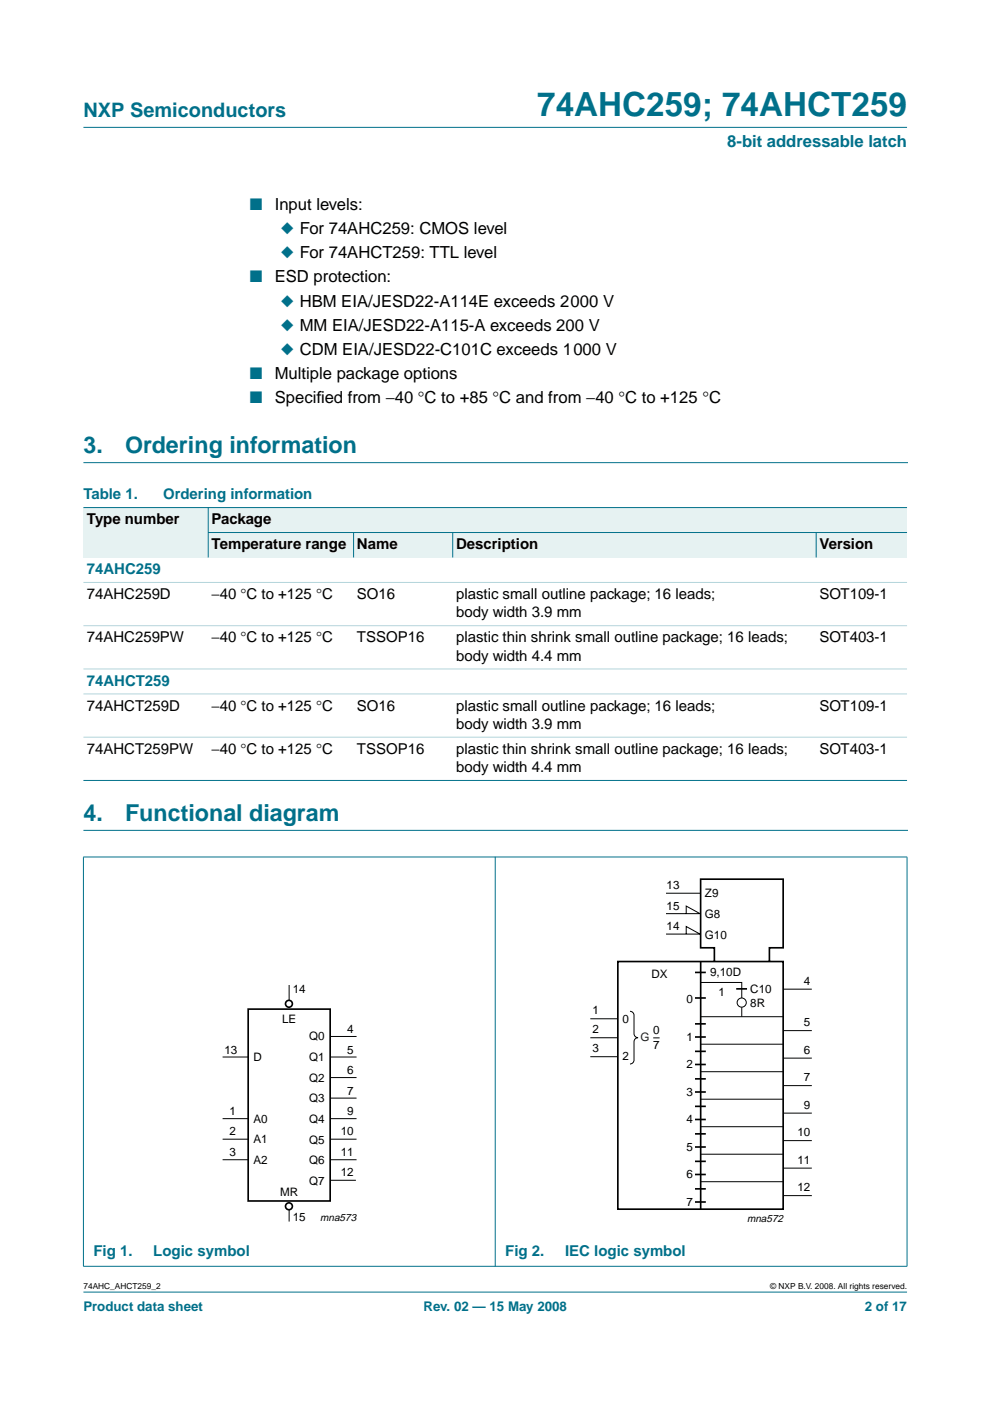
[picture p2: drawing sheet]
<svg xmlns="http://www.w3.org/2000/svg" width="210mm" height="297mm" viewBox="0 0 210 297" stroke-linecap="round" stroke-linejoin="round" font-family="sans-serif">
<defs><g id="words">
<text font-size="7.1" fill="#00708a" x="113.9" y="24.7">74AHC259; 74AHCT259</text>
<g font-size="4.9" fill="#00708a">
<text x="17.7" y="96.1">3.</text>
<text x="26.5" y="96.1">Ordering information</text>
<text x="17.7" y="174.1">4.</text>
<text x="26.5" y="174.1">Functional diagram</text>
</g>
<text font-size="4.2" fill="#00708a" x="17.7" y="24.9">NXP Semiconductors</text>
<g font-size="3.5" fill="#00708a">
<text x="154.2" y="31.1">8-bit addressable latch</text>
<text x="53" y="44.5">■</text>
<text x="59.5" y="49.6">◆ For 74AHC259: CMOS level</text>
<text x="53" y="59.9">■</text>
<text x="59.5" y="54.8">◆ For 74AHCT259: TTL level</text>
<text x="59.5" y="65">◆ HBM EIA/JESD22-A114E exceeds 2000 V</text>
<text x="59.5" y="70.1">◆ MM EIA/JESD22-A115-A exceeds 200 V</text>
<text x="59.5" y="75.2">◆ CDM EIA/JESD22-C101C exceeds 1000 V</text>
<text x="53" y="80.3">■</text>
<text x="53" y="85.4">■</text>
</g>
<g font-size="3.5">
<text x="58.3" y="44.5">Input levels:</text>
<text x="58.3" y="59.9">ESD protection:</text>
<text x="58.3" y="80.3">Multiple package options</text>
<text x="58.3" y="85.4">Specif</text>
<text x="67.1" y="85.4">ied from −40 °C to +85 °C and from −40 °C to +125 °C</text>
</g>
<g font-size="3.2" fill="#00708a">
<text x="17.7" y="105.9">Table 1.</text>
<text x="34.6" y="105.9">Ordering information</text>
<text x="18.4" y="121.7">74AHC259</text>
<text x="18.4" y="145.4">74AHCT259</text>
<text x="19.8" y="266.4">Fig 1.</text>
<text x="32.5" y="266.4">Logic symbol</text>
<text x="107.1" y="266.4">Fig 2.</text>
<text x="119.8" y="266.4">IEC logic symbol</text>
</g>
<g font-size="3.2">
<text x="18.4" y="111.1">Type number</text>
<text x="44.9" y="111.1">Package</text>
<text x="44.9" y="116.4">Temperature range</text>
<text x="75.7" y="116.4">Name</text>
<text x="96.7" y="116.4">Description</text>
<text x="173.8" y="116.4">Version</text>
<text x="18.4" y="127">74AHC259D</text>
<text x="44.9" y="127">−40 °C to +125 °C</text>
<text x="75.7" y="127">SO16</text>
<text x="96.7" y="130.9">body width 3.9 mm</text>
<text x="96.7" y="127">plastic small outline package; 16 leads;</text>
<text x="173.8" y="127">SOT109-1</text>
<text x="18.4" y="136.2">74AHC259PW</text>
<text x="44.9" y="136.2">−40 °C to +125 °C</text>
<text x="75.7" y="136.2">TSSOP16</text>
<text x="96.7" y="136.2">plastic thin shrink small outline package; 16 leads;</text>
<text x="173.8" y="136.2">SOT403-1</text>
<text x="96.7" y="140.1">body width 4.4 mm</text>
<text x="18.4" y="150.7">74AHCT259D</text>
<text x="44.9" y="150.7">−40 °C to +125 °C</text>
<text x="75.7" y="150.7">SO16</text>
<text x="96.7" y="154.5">body width 3.9 mm</text>
<text x="96.7" y="150.7">plastic small outline package; 16 leads;</text>
<text x="173.8" y="150.7">SOT109-1</text>
<text x="18.4" y="159.8">74AHCT259PW</text>
<text x="44.9" y="159.8">−40 °C to +125 °C</text>
<text x="75.7" y="159.8">TSSOP16</text>
<text x="96.7" y="159.8">plastic thin shrink small outline package; 16 leads;</text>
<text x="173.8" y="159.8">SOT403-1</text>
<text x="96.7" y="163.7">body width 4.4 mm</text>
</g>
<g font-size="2.8" fill="#00708a">
<text x="17.7" y="278">Product data sheet</text>
<text x="89.8" y="278">Rev. 02 — 15 May 2008</text>
<text x="183.4" y="278">2 of 17</text>
</g>
<g font-size="2.5">
<text x="141.3" y="188.5">13</text>
<text x="149.5" y="190.2">Z9</text>
<text x="141.3" y="192.8">15</text>
<text x="141.3" y="197.2">14</text>
<text x="149.5" y="194.6">G8</text>
<text x="149.5" y="199">G10</text>
<text x="138.1" y="207.3">DX</text>
<text x="150.5" y="206.9">9,10D</text>
<text x="170.4" y="208.8">4</text>
<text x="62.1" y="210.5">14</text>
<text x="125.6" y="214.9">1</text>
<text x="145.5" y="212.6">0</text>
<text x="152.3" y="211.2">1</text>
<text x="159.1" y="210.5">C10</text>
<text x="159.1" y="213.6">8R</text>
<text x="59.8" y="216.9">LE</text>
<text x="65.5" y="220.6">Q0</text>
<text x="73.6" y="219.1">4</text>
<text x="125.6" y="218.9">2</text>
<text x="132" y="216.9">0</text>
<text x="138.5" y="219.3">0</text>
<text x="145.5" y="220.6">1</text>
<text x="170.4" y="217.6">5</text>
<text x="47.6" y="223.4">13</text>
<text x="53.7" y="224.9">D</text>
<text x="65.5" y="225">Q1</text>
<text x="73.6" y="227.8">6</text>
<text x="73.6" y="223.4">5</text>
<text x="125.6" y="222.9">3</text>
<text x="132" y="224.7">2</text>
<text x="138.5" y="222.3">7</text>
<text x="145.5" y="226.5">2</text>
<text x="170.4" y="223.4">6</text>
<text x="65.5" y="229.3">Q2</text>
<text x="65.5" y="233.7">Q3</text>
<text x="73.6" y="232.1">7</text>
<text x="145.5" y="232.3">3</text>
<text x="170.4" y="229.3">7</text>
<text x="48.7" y="236.4">1</text>
<text x="53.7" y="238">A0</text>
<text x="65.5" y="238.1">Q4</text>
<text x="73.6" y="236.4">9</text>
<text x="145.5" y="238.1">4</text>
<text x="170.4" y="235.1">9</text>
<text x="48.7" y="245.1">3</text>
<text x="48.7" y="240.7">2</text>
<text x="53.7" y="242.4">A1</text>
<text x="65.5" y="242.5">Q5</text>
<text x="72.2" y="245.1">11</text>
<text x="72.2" y="240.7">10</text>
<text x="145.5" y="243.9">5</text>
<text x="169.1" y="240.9">10</text>
<text x="53.7" y="246.8">A2</text>
<text x="65.5" y="246.8">Q6</text>
<text x="65.5" y="251.2">Q7</text>
<text x="72.2" y="249.4">12</text>
<text x="145.5" y="249.8">6</text>
<text x="169.1" y="246.8">11</text>
<text x="59.4" y="253.5">MR</text>
<text x="145.5" y="255.6">7</text>
<text x="169.1" y="252.6">12</text>
<text x="62.1" y="258.9">15</text>
</g>
<text font-size="2.5" fill="#231f20" x="135.8" y="220.8">G</text>
<g font-size="2.2">
<text x="67.9" y="258.9">mna573</text>
<text x="158.4" y="259.1">mna572</text>
</g>
<g font-size="1.8">
<text x="17.7" y="273.4">74AHC_AHCT259_2</text>
<text x="163.3" y="273.4">© NXP B.V. 2008. All rights reserved.</text>
</g>
</g></defs>
<g fill="#00708a" stroke="#00708a" stroke-width=".21">
<path d="M17.7 273.9h174.6z"/>
<path d="M17.7 27h174.6z"/>
</g>
<path d="M17.7 98.1h174.7M17.7 176.1h174.7" fill="none" stroke="#00708a" stroke-width=".21"/>
<g fill="#e6f2f2">
<path d="M17.7 107.6h26.4v10.6h-26.4z" fill-rule="evenodd"/>
<path d="M44.1 107.6h148.2v5.3h-148.2z" fill-rule="evenodd"/>
<path d="M44.1 112.9h30.9v5.3h-30.9z" fill-rule="evenodd"/>
<path d="M75 112.9h21v5.3h-21z" fill-rule="evenodd"/>
<path d="M96 112.9h77v5.3h-77z" fill-rule="evenodd"/>
<path d="M173 112.9h19.3v5.3h-19.3z" fill-rule="evenodd"/>
</g>
<g fill="#00708a" stroke="#00708a" stroke-width=".21">
<path d="M44.1 107.6v10.6z"/>
<path d="M75 112.9v5.3z"/>
<path d="M96 112.9v5.3z"/>
<path d="M173 112.9v5.3z"/>
<path d="M17.7 107.6h174.6z"/>
<path d="M44.1 112.9h148.2z"/>
<path d="M17.7 165.5h174.6z"/>
<path d="M17.7 181.7v86.7z"/>
<path d="M105 181.7v86.8z"/>
<path d="M192.3 181.7v86.7z"/>
<path d="M17.6 181.7h174.8z"/>
<path d="M17.6 268.5h174.8z"/>
</g>
<g fill="#b3d4db" stroke="#b3d4db" stroke-width=".21">
<path d="M17.7 123.5h174.6z"/>
<path d="M17.7 132.7h174.6z"/>
<path d="M17.7 141.8h174.6z"/>
<path d="M17.7 147.1h174.6z"/>
<path d="M17.7 156.3h174.6z"/>
</g>
<g fill="none" stroke="#000" stroke-width=".35">
<path d="M52.6 214h17.4v40.6h-17.4zM131 203.9h35v52.5h-35zM147.4 206.2h2.3M147.4 211.6h2.3M147.4 217.1h2.3M147.4 219.9h2.3M148.6 203.9v52.5M151.5 203.9v-3h-3v-14.5h17.5v14.5h-2.9v3M156.1 209.7h2.3M147.4 222.9h2.3M147.4 225.7h2.3M147.4 228.7h2.3"/>
<path d="M147.4 231.5h2.3M147.4 234.6h2.3M147.4 237.4h2.3M147.4 240.4h2.3M147.4 243.2h2.3M147.4 246.2h2.3M147.4 249h2.3M147.4 252.1h2.3M147.4 254.8h2.3"/>
<circle cx="61.3" cy="212.8" r=".73"/>
<circle cx="61.3" cy="255.8" r=".73"/>
</g>
<g fill="none" stroke="#000" stroke-width=".21">
<path d="M141.2 189.4h7.3M141.2 193.7h7.3M141.2 198h7.3M145.5 193.7v-1.6l2.9 1.6M145.5 198v-1.6l2.9 1.6M61.3 208.8v3.3M70 219.8h5.6M125.2 216h5.8M133.6 214.4a.86 .86 0 0 1 .8 .9v3.9a.85 .85 0 0 0 .9 .8 .85 .85 0 0 0-.9 .9v3.8a.86 .86 0 0 1-.8 .9M148.5 215.6h17.5M148.6 208.3h8.7v3.3M157.3 213.6v2"/>
<path d="M166.1 218.5h6M166.1 209.7h6M47.2 224.1h5.4M47.2 237.2h5.4M70 224.1h5.6M70 228.5h5.6M70 232.8h5.6M70 237.2h5.6M125.2 220h5.8M125.2 224h5.8M138.5 220.1h1.3M148.5 221.4h17.5"/>
<path d="M148.5 227.2h17.5M148.5 233.1h17.5M148.5 238.9h17.5M166.1 224.3h6M166.1 230.2h6M166.1 236h6M47.2 241.5h5.4M47.2 245.9h5.4M61.3 256.5v2.5M70 241.5h5.6M70 245.9h5.6M70 250.2h5.5"/>
<path d="M148.5 244.7h17.5M148.5 250.5h17.5M166.1 241.8h6M166.1 247.7h6M166.1 253.5h6"/>
<circle cx="157.3" cy="212.6" r=".97"/>
</g>
<use href="#words"/>
</svg>
